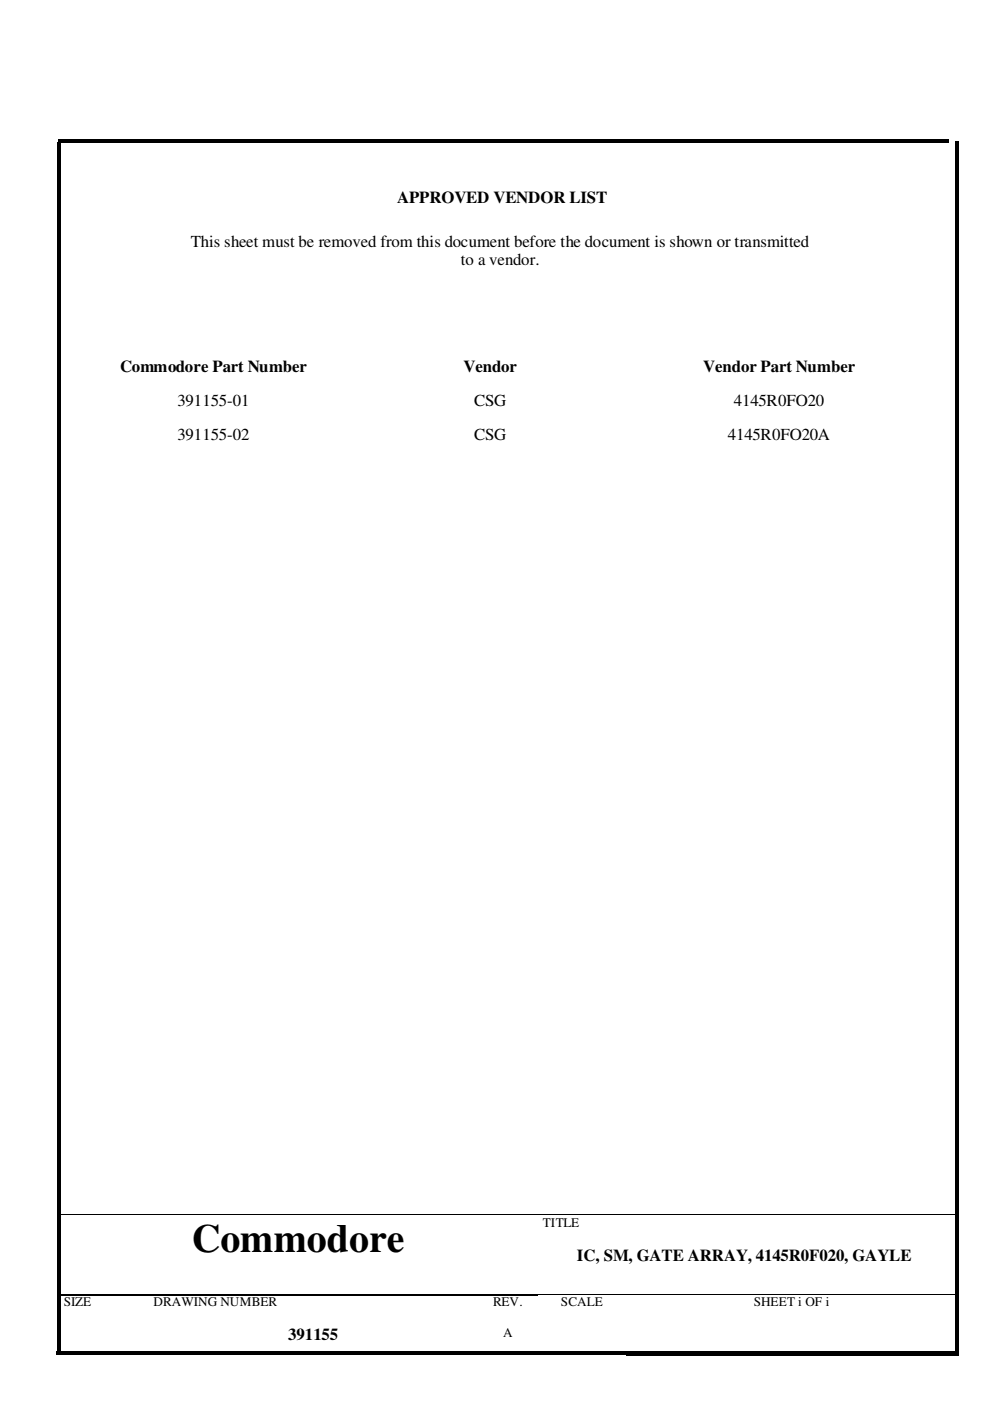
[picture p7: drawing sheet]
<svg xmlns="http://www.w3.org/2000/svg" width="210mm" height="297mm" viewBox="0 0 210 297" stroke-linecap="round" stroke-linejoin="round" font-family="sans-serif">
<defs><g id="words">
<text font-size="8.5" x="40.7" y="265.4">Commodore</text>
<g font-size="3.6">
<text x="84.2" y="43.1">APPROVED VENDOR LIST</text>
<text x="40.4" y="52.4">This sheet must be removed from this document before the document is shown or transmitted</text>
<text x="97.7" y="56.3">to a vendor.</text>
<text x="25.5" y="78.8">Commodore Part Number</text>
<text x="98.3" y="78.8">Vendor</text>
<text x="149.1" y="78.8">Vendor Part Number</text>
<text x="37.7" y="86">391155-01</text>
<text x="100.6" y="86">CSG</text>
<text x="155.6" y="86">4145R0FO20</text>
<text x="37.7" y="93.2">391155-02</text>
<text x="100.6" y="93.2">CSG</text>
<text x="154.3" y="93.2">4145R0FO20A</text>
<text x="122.3" y="267.3">IC, SM, GATE ARRAY, 4145R0F020, GAYLE</text>
<text x="61.1" y="284.2">391155</text>
</g>
<g font-size="2.8">
<text x="115.1" y="260.1">TITLE</text>
<text x="13.5" y="277">SIZE</text>
<text x="32.6" y="277">DRAWING NUMBER</text>
<text x="104.5" y="277">REV.</text>
<text x="118.9" y="277">SCALE</text>
<text x="159.8" y="277">SHEET i OF i</text>
<text x="106.7" y="283.5">A</text>
</g>
</g></defs>
<path d="M202.5 228.1l.3 25.2M114 257.5v29.7h18.7M12.4 274.4h190.5v12.9h-70.2v-12.9M12.4 274.6h101.6M31.5 274.4v12.6h-19.1v-29.5h190.1v17h-88.5M101.3 274.4v12.3M31.5 286.7h82.5M100.7 287h.1M202.8 287h.1" fill="none" stroke="#000" stroke-width=".21"/>
<path d="M12.4 29.6h188.8v.8h-188.8zM11.9 286.6h191.3v.7h-191.3zM12.1 30h.7v257h-.7zM202.6 30h.7v257.5h-.7z" fill="#000"/>
<use href="#words"/>
</svg>
